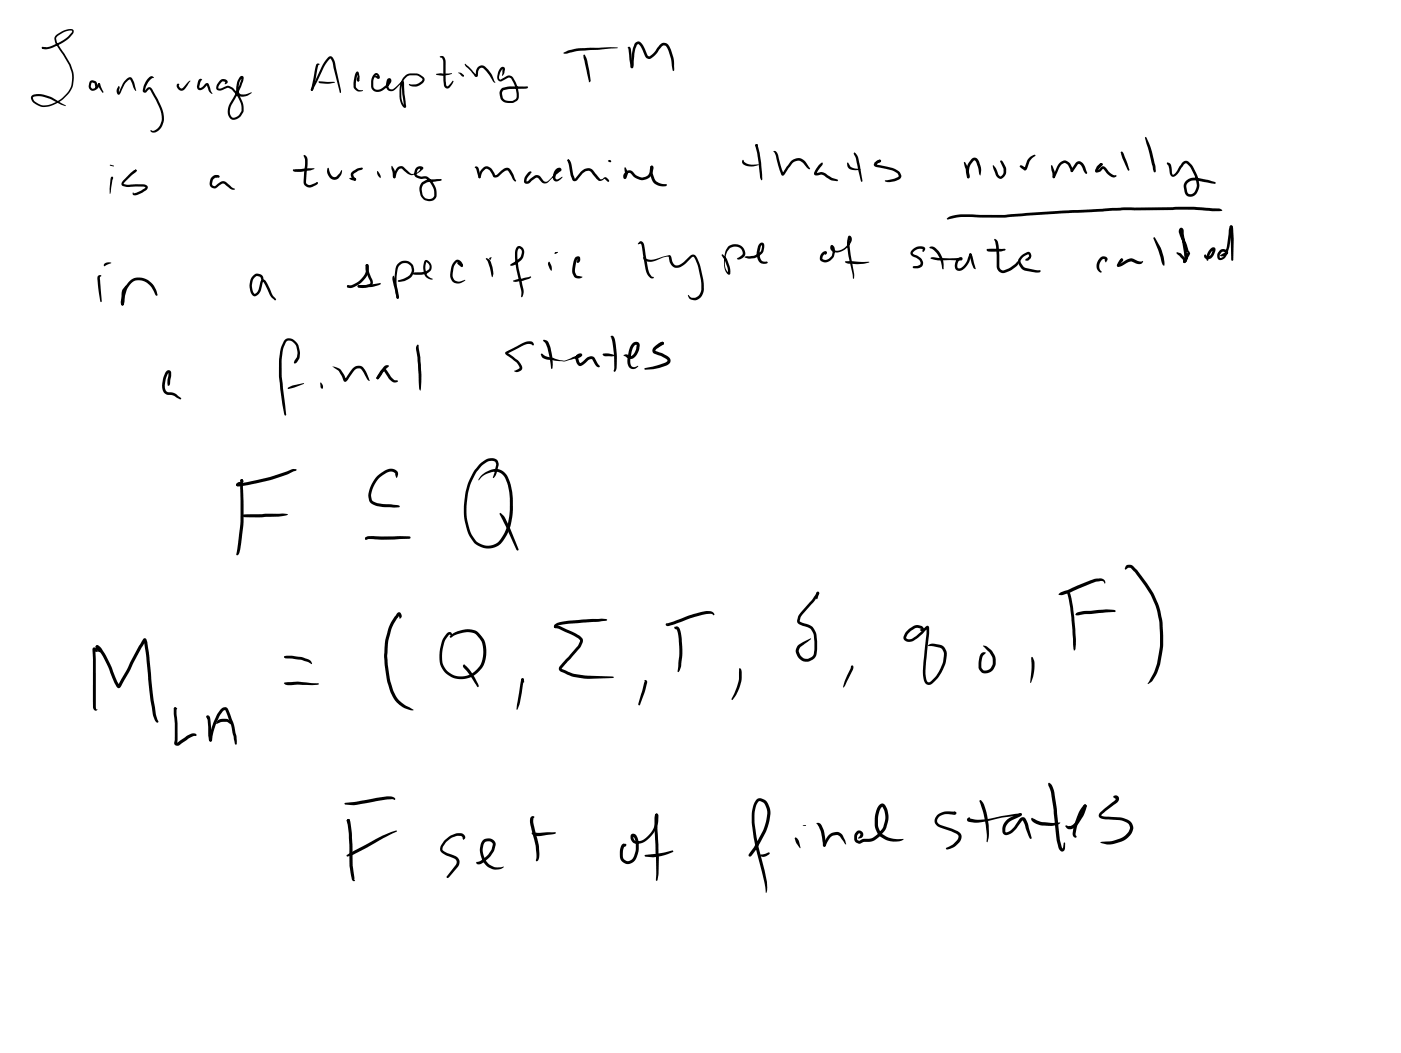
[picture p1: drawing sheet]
<svg xmlns="http://www.w3.org/2000/svg" width="108mm" height="81mm" viewBox="0 0 108 81" stroke-linecap="round" stroke-linejoin="round" font-family="sans-serif">
<g fill="#000">
<path d="M3.2 3.7l.8-.2a3.1 3.1 0 0 0 1.5-1l.1-.1-.1-.1-.5 .2-.6 .3-.1 .2 .1 .4 1 1.6a2.27 2.27 0 0 1-2.3 3.2 .85 .85 0 0 1-.7-.6v-.2l.2-.1a2.07 2.07 0 0 1 1.4 .2l1.1 .7-1.7-.7-.4-.1-.4 .1v.3l.5 .3a2.17 2.17 0 0 0 2.1-1 2.07 2.07 0 0 0 .1-2.1l-1-1.6-.1-.3a.4 .4 0 0 1 .3-.5 1.65 1.65 0 0 1 1-.4l.2 .2-.1 .2a3.5 3.5 0 0 1-2.1 1.2zM3.2 3.7l.1-.1 .1 .1-.1 .1zM3.3 3.6l.3 .1-.3 .1zM6.9 6.2h.3a.29 .29 0 0 1 .3 .3l-.1 .3-.1-.4h-.2l-.1 .3 .1 .1 .3-.1 .2-.3 .1 .1-.2 .4-.5 .1-.2-.3zM7.6 6.4l.1 .1 .3 .6-.1 .1-.3-.5zM8.5 12.7l.3 .1h-.3zM8.6 13.6h.1v.1v.1l-.1-.1h.1l-.2 1.2v-.5zM9.1 6.7l.1-.1v.1v.5h-.1l.4-.7 .3-.5h.3l.2 .3 .2 .7-.2-.1-.3-.8-.4 .3-.3 .7a.19 .19 0 0 1-.2 .2 .19 .19 0 0 1-.1-.3zM10.4 13.1h.1l-.1 .1zM10.4 13.1h.1l-.1 .1v-.1zM10 13.4l.4-.3h.1l-.1 .2-.9 .9h1.6a.25 .25 0 0 1 .3 .2 .25 .25 0 0 1-.2 .3l-.6 .3h-.3l-.1-.2 .1 .1 .2-.1 .7-.4h-1.3a.39 .39 0 0 1-.5-.3zM11.4 6a.21 .21 0 0 1 .2-.1 .21 .21 0 0 1 .2 .1h-.1l-.3 .3-.2 .7 .2-.3h.2l.4 .7a2.69 2.69 0 0 1 .5 2.3 .62 .62 0 0 1-.9 .5v-.1h.1a.6 .6 0 0 0 .6-.5 2.51 2.51 0 0 0-.4-2.1l-.4-.6-.2 .1a.18 .18 0 0 1-.3 .1l.1-.5z"/>
<path d="M13.7 6.5h.1l-.1 .1 .3 .2 .5-.5 .2-.1-.4 .6-.3 .2-.3-.2-.1-.1zM15.3 6.1h.2h.1l-.2 .2v.5l.2-.1 .3-.3h.1l.4 .8-.3-.2-.2-.5-.3 .4h-.3l-.1-.3zM16.3 13.7l.3-.2 .3 .1v.1l-.1-.1-.4 .2-.1 .4 .2 .1 .7-.3a.99 .99 0 0 1 .7 .4l.2 .1v.1a1.02 1.02 0 0 1-.8-.4h-.2l-.5 .3h-.3l-.1-.3zM17 6.2l.3-.1a.2 .2 0 0 1 .2 .1 .2 .2 0 0 1-.1 .3h-.1l.1-.2h-.3l-.2 .3-.1 .2h.2l.6-.2 .4 .2a2 2 0 0 1 .7 1.8l-.2 .4-.2 .2h-.3l-.3-.1a1.1 1.1 0 0 1 .2-1.4l.5-1.1 .2-.6-.2 .7v.5l.4 .1 .6-.2-.3 .3-.5 .1a.46 .46 0 0 1-.4-.5 1.47 1.47 0 0 1 .3-1.1 .16 .16 0 0 1 .2 0 .16 .16 0 0 1 .1 .2l-.2 .5-.8 1.6-.1 .6 .2 .2h.2l.3-.1 .2-.4a2.02 2.02 0 0 0-1-1.7l-.6 .2-.3-.1v-.3zM22.6 13.1l1.6-.1-.3 .1-.7 .1h-.5zM23.4 12h.1a.76 .76 0 0 1 .2 .9l-.1 1.2 .3 .2 .5-.2a.11 .11 0 0 1 .1 .1 .11 .11 0 0 1-.1 .1l-.3 .1a.47 .47 0 0 1-.7-.4l.1-1.6zM25.3 4.4a.25 .25 0 0 1 .4 .2l.6 2.5h-.1l-.6-2.3-.1-.3-.5 .5-.9 2h-.1l.8-1.9zM24.4 4.9l.2 .1h-.1l-.3 1.7-.2 .3-.1-.1zM24.5 6.3h1.3l-.6 .2-.5-.1zM25.2 13h.1l.2 .5 .3 .1h.2l.3-.5-.1 .4a.56 .56 0 0 1-.7 .3 .56 .56 0 0 1-.3-.7zM26.9 13.8l.5-.1a.16 .16 0 0 1-.1 .2 .16 .16 0 0 1-.2 0zM27.1 13.2l.5-.2h.4l-.1 .1-.3 .1-.4 .2 .2 .4-.1 .1-.3-.3z"/>
<path d="M27.3 13.8l.1-.1v.2h-.1zM27.5 5.5l.1 .1 .1 .6h-.2v-.6l.1 .1-.2 1 .2 .2 .4 .1h-.1h-.4l-.2-.3v-.5zM27.6 6.1l.1 .1-.1 .1-.1-.1zM27.6 5.8l.1 .1v.3a.12 .12 0 0 1-.2 0 .12 .12 0 0 1 0-.2zM28.8 5.7h.3l.2 .2-.1 .2-.3-.1 .1-.2 .2 .1-.2-.1-.2 .3v.6l.2 .2h.3l.4-.3 .3-.4-.1 .5 .3 .2 .2-.2 .5-.4h.2l.2 1.9a.16 .16 0 0 1-.2 .1 .16 .16 0 0 1-.1-.2l-.2-.5v-.7a1.13 1.13 0 0 1 .8-1.2h.6l.4 .2 .1 .3-.1 .2a.85 .85 0 0 1-1 .2l-.1-.1h.6l.4-.2 .1-.2-.4-.3h-.6a1.02 1.02 0 0 0-.7 1.1v.7l.3 .6h-.1l-.1-.9v-.9l-.4 .4a.47 .47 0 0 1-.7 .1 .74 .74 0 0 1-.1-.8h.1a.21 .21 0 0 1 .3 .1 .21 .21 0 0 1-.1 .3l-.6 .4a.55 .55 0 0 1-.9-.2 1.12 1.12 0 0 1 .2-1zM29.1 13.2l.2 .3v.2l-.2-.3zM30.2 12.8l.2 .4v.4l.1 .1h-.1l-.1-.1zM30.6 12.9l.4-.1 .8 .6 .3-.1 .3-.4 .1 .1-.3 .1-.1 .4 .4 .1h.2a1.34 1.34 0 0 1 .8 1.7l-.4 .2-.5-.1-.2-.4-.1-.6 .2-.3 .3-.2 1.2-.1v.1l-1.1 .2-.3 .1-.1 .2 .1 .6 .2 .3h.4l.3-.2a1.24 1.24 0 0 0-.8-1.3l-.4-.1a.37 .37 0 0 1-.4-.4l.1-.3 .2-.2a.2 .2 0 0 1 .3 0 .2 .2 0 0 1 0 .3l-.4 .3-.4 .1-.3-.1-.4-.4h-.2l-.2 .2-.2 .5h-.1l.1-.4zM33.6 5.7h1.2l-.6 .1h-.6zM33.9 4.4l.2-.1a.4 .4 0 0 1 .2 .6l.1 1.7h.1l.4-.4v.1l-.2 .4-.2 .1h-.2l-.1-.2v-1.9l-.1-.2zM35.3 5.6h.2l.3 .2-.2 .1zM35.6 5.8h.2l-.1 .1z"/>
<path d="M35.8 4.9l.5 .4 .4 .5v-.3l.1-.3 .2-.2 .3 .1a1.75 1.75 0 0 1 .7 1l.1 .3-.6-.9-.4-.3-.2 .1-.1 .6h-.2l-.7-.8zM36.6 12.9l.1-.1 .2 .1 .1 .7v.1h-.1l-.2-.7zM37.2 12.9l.3-.1 .3 .1 .4 .6 .6-.5 .4-.1 .2 .3 .4 .7-.1 .1-.2-.1-.4-.8-.2 .1-.5 .4-.3 .1-.1-.1-.3-.5-.2-.1-.3 .2-.2 .5h-.1l.1-.4zM37.5 19.9a1.27 1.27 0 0 1 .5 1.4h-.1l-.3-1.1-.2-.2zM38.6 5.2h.2l.1 .2-.2 .4v-.5l-.1 .2-.1 .4v.2l.7-.3 .3 .2a2.12 2.12 0 0 1 .4 1.7l-.1 .1a.89 .89 0 0 1-1.2-.2l-.1-.5 .2-.3 .6-.1h1.4l-.1 .1h-.1l-1.2 .1-.5 .1-.1 .2 .1 .4a.67 .67 0 0 0 .7 .2l.3-.3-.1-.8-.4-.7-.7 .3-.2-.1-.1-.4zM40.7 13.3l.2-.1 .1 .1h-.2l.1 .1-.3 .3v.3l.8-.5 .2 .1 .3 .4h.2l1-1v.1l-.2 .3-.1 .3 .2 .1 .3-.2v.1l-.3 .3h-.2l-.2-.3 .1-.4a.38 .38 0 0 1 .1-.3 .38 .38 0 0 1 .4 0v.2l-1.1 .9h-.3l-.5-.4-.5 .4-.2 .1a.32 .32 0 0 1-.3-.3 .32 .32 0 0 1 .2-.3zM43.4 4.1l.2-.1a4.5 4.5 0 0 1 2-.3h2l-3 .2-1 .2zM43.7 12.3h.1v.1zM43.8 12.3l.1 .1h-.1h-.1zM43.7 12.4l.1-.1 .2 .2 .3 1.3 .7-.8a.54 .54 0 0 1 .8 .3l.5 .5 .4-.1 .2 .3-.3-.2-.3 .1h-.2l-.6-.7h-.2l-.4 .1-.5 .6h-.2l-.2-.4zM44.9 4.3l.2-.1 .1 .5 .3 1.5-.1 .1zM46.9 12.3h.2v.2h-.2z"/>
<path d="M48.1 12.9h.1l.2 .4-.1 .3a.17 .17 0 0 1-.3 .1 .17 .17 0 0 1 .1-.3l.2-.2 .2-.1 .5 .4a.69 .69 0 0 0 .8 .1 .69 .69 0 0 0 .3-.7l.1-.1h.1v.3a.88 .88 0 0 1-.6 .8 .88 .88 0 0 1-.9-.4l-.3-.2-.2 .2-.1 .1h-.1l.1-.3zM48.3 3.7a.17 .17 0 0 1 .3 0 .17 .17 0 0 1 0 .2l.2 1.3-.1 .1-.1-.2-.2-1.3zM49 3.3a.39 .39 0 0 1 .4-.1 .39 .39 0 0 1 .2 .4l.3 .7h.1l.4-.2 .2-.4a.52 .52 0 0 1 .8-.3l.3 .5 .2 .6 .1 .8-.1 .2-.4-1.6-.3-.4a.27 .27 0 0 0-.3 .2l-.3 .5a.56 .56 0 0 1-.7 .3l-.2-.1-.4-.8-.2-.2-.2 .5-.1 1.3h-.2l.1-1.1zM49.3 18.6h.2l.1 .2 .3 2 .2 .4 .3 .2-.1 .1a.59 .59 0 0 1-.5-.7l-.4-1.9v-.1h-.3zM49.6 19.8l.3 .2h.3l1.1-.3a.23 .23 0 0 1 .3 0 .23 .23 0 0 1 .1 .2l.2 .4 .3 .1 1.2-.8a.45 .45 0 0 1 .4 .5l.4 1.4v.8a.72 .72 0 0 1-.3 .7 .72 .72 0 0 1-.8 0l-.1-.3 .2 .2 .3 .1a.65 .65 0 0 0 .5-.7v-.7l-.2-1.1-.3-.7h-.2a1.73 1.73 0 0 1-1.2 .8h-.2l-.2-.2-.1-.6a2.03 2.03 0 0 0-1.3 .3l-.2 .1a.38 .38 0 0 1-.5-.4zM50.1 12.8l.2 .1v.4l.1 .4a1.07 1.07 0 0 0 1 .5 .7 .7 0 0 1-.9 0l-.2-.2-.2-.5zM56.1 19l.2-.1a.71 .71 0 0 1 .8 0 .71 .71 0 0 1 .2 .9l-.3 .2a.12 .12 0 0 1-.1 0 .12 .12 0 0 1-.1-.1l.4-.3a.61 .61 0 0 0-.3-.6 .61 .61 0 0 0-.7 .1 1.8 1.8 0 0 0-.2 1.7l.2 .2-.1 .1-.1-.5-.4-.9 .1-.1a1.67 1.67 0 0 1 .6 1.1v.3a.16 .16 0 0 1-.2 .2 .16 .16 0 0 1-.1-.2l-.1-.1a2.4 2.4 0 0 1 .2-1.9zM57.2 12.4v-.1l.2 .2 .3 .2h.8l-.4 .1a.8 .8 0 0 1-.9-.3zM57.4 19.8l.7-.1 .3-.2 .2-.2 .1-.4-.2 .6 .1 .3a.38 .38 0 0 0 .5 .3l.1 .1a.5 .5 0 0 1-.6 .1 .5 .5 0 0 1-.3-.4v-.4l.1-.4a.3 .3 0 0 1 .1-.3 .3 .3 0 0 1 .4 0v.3a1.02 1.02 0 0 1-1.5 .7zM58.2 11.1h.2v.2h-.2zM58.3 11.1l.1 .1-.1 .1-.1-.1zM58.2 11.2l.2-.1 .1 .7 .2 1.6v.5l-.1-.3z"/>
<path d="M59.6 11.6a.35 .35 0 0 1 .4 .5l.4 1.3h-.1l.8-1.1a.71 .71 0 0 1 1 .2l.3 .5v.1l-.6-.6-.3-.1-.4 .2-.5 .7a.2 .2 0 0 1-.2 .2 .2 .2 0 0 1-.2 0zM63.1 12.7l.2-.2 .1 .1-.5 .8v-.1h.5l1.2 .6-.1 .1-.5-.1-.7-.4a.32 .32 0 0 1-.6-.2zM63.3 19.5a.19 .19 0 0 1 .2-.2 .19 .19 0 0 1 .2 .2l-.1 .1-.1-.1 .1 .1-.2 .1v.3h.2l.3-.1 .2-.2 .1-.3-.2-.4h.2v.2a.77 .77 0 0 0 1-.2l.2-.2 .1-.3-.1-.2h.1a2.58 2.58 0 0 0 .1 1.4l.2 1.4v.4l-.1-.4a5.9 5.9 0 0 1-.4-2.6v-.2a.2 .2 0 0 1 .3 0 .2 .2 0 0 1 0 .2l-.2 .4-.3 .3a.69 .69 0 0 1-1.1-.1 .18 .18 0 0 1 .1-.2 .18 .18 0 0 1 .2 .2v.3a.75 .75 0 0 1-1 .7l-.1-.3zM65.3 12.6v-.1l.3 .4 .7 .2h-.5a.49 .49 0 0 1-.5-.3zM65.8 11.7l.3 .5 .4 1.7-.1 .1-.5-1.8-.1-.4zM67.4 12.5l.3-.2 .2 .1-.3 .1zM67.5 12.5l.3-.2 .1 .2-.4 .2 1.3 .3a.66 .66 0 0 1 .6 .7l-.5 .3h-.7v-.1l1-.2 .1-.1-.1-.2-.5-.3-1.1-.2a.2 .2 0 0 1-.3-.2 .2 .2 0 0 1 .2-.2zM67.7 12.3l.2 .1v.1l-.2-.1zM70.3 19.2l.3-.2h.4a.22 .22 0 0 1 .2 0 .22 .22 0 0 1 0 .3l-.1 .1v-.2h-.5l-.3 .3 .2 .1a.8 .8 0 0 1 .6 .6v.2l-.1 .2-.3 .1-.4-.1 .1-.1 .5-.1v-.1l-.1-.3-.6-.4v-.2zM71.7 19a1.08 1.08 0 0 1 1 1.1v.6h-.1a1.97 1.97 0 0 0-.8-1.5l-.1-.1zM71.7 19.9l.2-.1 2.2 .1-.3 .5v.2l.1 .1 .5-.4 .4-.8 .1 .2-.3 .5a.74 .74 0 0 1-.9 .6l-.1-.1v-.3l.1-.3 .1-.2a.16 .16 0 0 1 .3-.1 .16 .16 0 0 1 0 .3h-1.8zM73 16.8l.1-.1a4.3 4.3 0 0 1 2.1-.2l2.2 .1 9.3-.6 5.2-.1 2 .2 .3 .1-.8 .1-1.5-.1h-5.3l-9.2 .6h-1.9a5.5 5.5 0 0 0-2.2 .1h-.3z"/>
<path d="M74.3 12.5h.1l.2 .5 .1 .6-.1 .1-.1-.1zM74.9 12.2h.3l.2 .2 .2 .5v.6l-.1-.1-.3-.9-.1-.1-.4 .4v.6a.17 .17 0 0 1 0 .2 .17 .17 0 0 1-.2 .1v-.4a1.28 1.28 0 0 1 .4-1.1zM74.7 19.5l.2 .1-.1 .1-.1-.1zM74.7 19.6h.1l.1 .2 .3 .9h-.2a1.17 1.17 0 0 1-.3-.9zM76.1 19.2h1.3h.1l-.4 .2h-.8l-.3-.1zM76.5 12.8l.1-.1 .1 .2 .2 .6 .2 .1 .2-.3v-.3l-.2-.4a.12 .12 0 0 1 0-.2 .12 .12 0 0 1 .1 0 .12 .12 0 0 1 .1 .1l.2 .5-.1 .5a.41 .41 0 0 1-.5 .3 .41 .41 0 0 1-.2-.5zM76.7 18.4a.57 .57 0 0 1 .3 .7v1.5l.1 .2h.2h.2l.7-.5a.15 .15 0 0 1 .1-.1 .15 .15 0 0 1 .2 0l-.2 .3-.7 .5a.51 .51 0 0 1-.8-.4l-.1-1.6-.1-.5zM78.6 12.7l.4 .3h-.1l.4-.8a.46 .46 0 0 1 .5-.2l-.5 .4-.1 .5a.19 .19 0 0 1-.1 .2 .19 .19 0 0 1-.3-.1l-.2-.2zM81 12.7l.3 .6v.4a.25 .25 0 0 1-.2-.4zM81.6 12.6l.4-.2h.3l.2 .2 .2 .6h-.2l-.2-.5-.3-.1-.3 .2-.5 .9-.1-.1zM81.1 13.6h.1l.1 .1h-.1zM82.9 12.5l.2-.1a.41 .41 0 0 1 .4 .3l.2 .7a.46 .46 0 0 1-.3-.5l-.3-.3-.4 .6h-.2v-.1z"/>
<path d="M84.6 12.7h.1a.15 .15 0 0 1 .1-.1 .15 .15 0 0 1 .2 .1l-.3 .2h-.2zM84.8 12.6h.1v.1h-.1zM84.8 12.6h.1v.1l-.3 .5-.1-.1 .3-.2a.26 .26 0 0 1 .5 .1l.2 .3 .3 .2h.2v.1l-.2 .1-.2-.1-.6-.6-.2 .2a.25 .25 0 0 1-.4 0zM86.3 11.7h.1l.2 .2 .4 1.2v.1zM88.2 10.6h.1l.4 .7 .4 1.8a.11 .11 0 0 1-.1 .2 .11 .11 0 0 1-.1-.2zM88.9 18.3h.1l.5 .8 .2 .8v.6l-.2-.3zM89.9 12.6l.1-.1a.46 .46 0 0 1 .3 .6l.1 .4 .7-1 .2-.1h.3a2.91 2.91 0 0 1 .8 1.9v.1a.65 .65 0 0 1-.3 .6 .65 .65 0 0 1-.7 0l-.2-.6a.78 .78 0 0 1 1.1-.7l.9 .2 .5 .2-.1 .1-1.3-.3a.59 .59 0 0 0-.9 .5l.2 .5h.3l.1-.1a1.2 1.2 0 0 0 0-1.3l-.3-.6-.3-.3-.2 .1-.5 .8-.2 .1h-.2l-.1-.2-.2-.6zM90.7 19.4l.3 .1 .3 .4v.3a.16 .16 0 0 1-.1 0 .16 .16 0 0 1 0-.2l-.6-.5zM93.3 19.1a.22 .22 0 0 1 .3 0 .22 .22 0 0 1 0 .4l-.2 .3-.3 .2a.27 .27 0 0 1-.3-.3l.1-.1 .1 .1h.2l.3-.5v.1l-.3 .3-.1 .4-.1 .1v-.1a1.06 1.06 0 0 1 .3-.9zM94.8 17.4l.2 .1-.2 1a2.1 2.1 0 0 1-.5 1.5h-.3l-.2-.1a.54 .54 0 0 1 .2-.6l.3-.1a.26 .26 0 0 1 .3 .3 .26 .26 0 0 1-.3 .2h-.3l.4-.3h-.2l-.2 .2 .1 .3a.5 .5 0 0 0 .3-.5zM94.8 17.4h.1l.1 .2v2.4l-.1 .1v-.1zM7.6 21.3l.2-.1-.1 .2 .1 1.8v.1l-.3-1.3z"/>
<path d="M8 20.3l.3-.1 .3 .1-.6 .2zM10 21.7a1.12 1.12 0 0 1 1.5-.1 1.7 1.7 0 0 1 .6 1.1v.1a.21 .21 0 0 1-.2-.3 1.46 1.46 0 0 0-1-.9 .97 .97 0 0 0-1.2 .8l-.2 .8 .1 .2-.2 .1h-.1v-.2l.2-1zM9.7 22l.1 .1-.2 .4v1h-.2l-.1-.1 .1-.9zM12.8 28.6a.2 .2 0 0 1 .3-.1 .2 .2 0 0 1 .1 .2l-.1 .9-.1 .1-.1-.2 .1-.8-.2 .4-.1 .6v.3l.2 .2 .6 .1 .5 .4-.1 .1-.6-.3-.5-.1a.75 .75 0 0 1-.3-.9l.1-.5zM18.2 37.3l2.6-.5 1.7-.7 .4 .1-.7 .3-1.7 .6-2 .4-.3-.1zM18.3 37.2l.1-.1 .3 .1-.4 .3-.1-.1zM18.6 36.9l.1 .1v.1l-.2-.1zM18.6 36.9l.1 .1a.11 .11 0 0 1 .1 .1 .11 .11 0 0 1-.2 0zM18.5 37h.2l.1 3.2-.1 .7a4 4 0 0 1-.3 1.9l-.2-.1 .3-2.4zM18.6 39.7l1.9-.1h1.3h.4l-.7 .2-1.3 .1h-1.4zM19.5 21.3a.44 .44 0 0 1 .5-.2 .44 .44 0 0 1 .3 .4l-.1 .2-.2-.4h-.3a1.05 1.05 0 0 0-.2 1.3l.1 .1 .2-.2 .3-.8 .2-.2 .2 .2 .6 1.1a.21 .21 0 0 1 .1 .4l-.4-.4-.4-.8-.2-.2a1.38 1.38 0 0 1-.3 .9 .36 .36 0 0 1-.5 .1 .36 .36 0 0 1-.1-.4 1.23 1.23 0 0 1 .2-1.1zM22.2 29.9l.4-.2 .8-.1-.8 .3-.4 .1z"/>
<path d="M21.9 26.2l.3-.1a.83 .83 0 0 1 .8 .6l.1 .9-.2 .3-.2 .1-.1-.1 .3-.4v-.3l-.1-.5-.4-.4-.2-.1-.2 .2a3.7 3.7 0 0 0-.3 2.1l.4 3.5h-.1l-.2-.8-.2-1.3a8.2 8.2 0 0 1 .1-3.2zM24.7 29.5l.2 .2-.1 .3-.1-.1zM25.6 28.2l.6 .3 .5 .8-.1-.1 .4-.6a.62 .62 0 0 1 1-.3l.5 1.1-.2-.2-.5-.7-.1-.1-.4 .1-.4 .7a.22 .22 0 0 1-.2 .2 .22 .22 0 0 1-.3-.1l-.3-.7zM26.8 22l.1 .1h-.1h-.1zM28.2 20.4l.1-.1a.84 .84 0 0 1-.1 1.1 1.4 1.4 0 0 1-1.4 .7v-.1h.2a1.47 1.47 0 0 0 1.2-1.4zM26.7 22h.2v.1h-.1zM27.6 22l1.7-.2 .1 .1-.7 .2-.5 .1h-.6zM28.2 20.4l.1-.1 .1 .2v.3l.3 1-.2 .3-.6 .1a.24 .24 0 0 1-.3-.2h.4l.5-.1v-.1v-.3a1.56 1.56 0 0 1-.3-1.1zM29.4 28.5l.1-.1a.25 .25 0 0 1 .3 .2l.4 .5 .2 .2h.2l.1 .1h-.1l-.2 .1-.3-.1-.5-.8-.4 .6h-.2v-.2zM29.6 28.2l.2-.1 .2 .1-.5 .5a.56 .56 0 0 1-.5 .5v-.1zM30.3 21.2l.4 1.6-.1 .2-.1-.1-.3-1.4zM29 36.7a1.26 1.26 0 0 1 1.4-.5l.3 .2-.1 .4-.2-.3-.2-.2a1.92 1.92 0 0 0-1.5 2.3l.1 .1a2.8 2.8 0 0 0 1.5 .2l.5 .1-.1 .1h-.5a2.51 2.51 0 0 1-1.5-.2l-.2-.2a1.92 1.92 0 0 1 .5-2z"/>
<path d="M30.7 20.3a.71 .71 0 0 1 .9-.1 .71 .71 0 0 1 .3 .9l-.2 .2a1.32 1.32 0 0 1-1 .4h-.1l.1-.1 .7-.3a.6 .6 0 0 0 .3-.8l-.3-.2h-.4a.6 .6 0 0 0-.4 .5 4.6 4.6 0 0 0 .1 2.1l-.1 .1a4.5 4.5 0 0 1-.1-2.4zM30.6 22.9l.1-.1v.2h-.1zM31.7 21.1l.5-.1a1.12 1.12 0 0 0 .8-.2l.1-.3-.3-.3v.4l.1 .5 .4 .4a.46 .46 0 0 1-.6-.3l-.1-.4a.57 .57 0 0 1 .2-.8l.2 .1a.54 .54 0 0 1 .3 .6 .54 .54 0 0 1-.5 .4 1.46 1.46 0 0 1-1.1 0zM32.1 26.6h.2l.1 1.5 .1 1.3-.1 .7-.1-.2-.1-2.3-.1-.7zM35 20.1l.3-.1 .3 .2a.16 .16 0 0 1 .1 .2 .16 .16 0 0 1-.2 .1l-.3-.2h.3l.1 .1-.1 .1-.2-.3-.2 .1-.2 .3v.7a.46 .46 0 0 0 .6 .4l.4-.1-.4 .2a.62 .62 0 0 1-.6-.1 .62 .62 0 0 1-.2-.7l.1-.5zM37 35.8a1.14 1.14 0 0 1 1.1-.5l.2 .2 .1 .3-.2 .7-.2 .3 .2-1v-.2l-.3-.1h-.3l-.5 .5a5.1 5.1 0 0 0-.6 5.5 1.31 1.31 0 0 0 1.1 .5 1.4 1.4 0 0 0 1.3-1l.2-.5a6.1 6.1 0 0 0-.2-3.7l-.3-.4-.4-.1a1.61 1.61 0 0 0-1.3 .7 .91 .91 0 0 1 .6-.6 1.17 1.17 0 0 1 1-.2l.4 .2a4.7 4.7 0 0 1 .6 3.4 2.98 2.98 0 0 1-1.3 2.4 1.67 1.67 0 0 1-2.2-1.4 5.3 5.3 0 0 1 1-5zM38.5 39.6l.1-.1a3.8 3.8 0 0 1 1 1.8l.4 1-.1 .1h-.1zM39.8 19h.2l.2 .1a.75 .75 0 0 1-.1 1l-.5 .3h-.3l.8-.6 .1-.4-.2-.3-.1 .3v.5l.3 1.8a1.4 1.4 0 0 1 .1 1.2h-.2l.1-.5-.5-2.2a1.52 1.52 0 0 1 .1-1.1zM39.5 21.6l1.4-.3a.11 .11 0 0 1 0 .1 .11 .11 0 0 1-.2 .1l-.9 .2zM38.9 27.1l1.1-.5a.8 .8 0 0 1 1.1-.2v.2l-.2-.1a.93 .93 0 0 0-.8 .2l-1 .6v-.1l.8 .6 .3 .4v.2a.43 .43 0 0 1-.5 .2h-.1l.4-.2v-.2l-.2-.3-.8-.6zM41.7 27.3v-.1l.4 .3 1.4 .3 1.2-.5v.2l-.1 .1 .1 .4 .6-.5h.3l.2 .1 .4 .6-.1 .1-.1-.1-.4-.5-.7 .4a.3 .3 0 0 1-.5-.2l-.1-.3 .1-.3a.19 .19 0 0 1 .3-.1 .19 .19 0 0 1 .1 .3l-1.4 .4-1.4-.2-.2-.2zM41.8 26.2a.45 .45 0 0 1 .6 .5l.2 1.2v.5h-.1a4.6 4.6 0 0 0-.5-2z"/>
<path d="M42.2 20.2h.1h.1l.1 .3v.4l-.3-.5zM44.3 19.8a.24 .24 0 0 1 .4 .1 .24 .24 0 0 1-.2 .3h-.1l.1-.3 .1 .1-.2 .2-.1 .8 .1 .2 .5 .1a.43 .43 0 0 1-.6 .1l-.2-.3v-.3l.1-.7zM46.4 27.3l.5-.1 .5 .2-.8 .1zM47.1 25.9h.2a5.7 5.7 0 0 1 .2 2.7l-.2 .1v-.1v-1.2l-.2-1.4h-.1zM48.7 26.5l.4-.2 .2 .2-.1 .5-.2 .4-.4 .3-.6-.3 .2-.1 .4 .1h.1l.3-.5 .1-.3h-.2l-.1 .3-.2 1 .1 .3 .2 .1 .3-.1-.1 .1a.45 .45 0 0 1-.5 .1 .45 .45 0 0 1-.3-.5l.1-.8zM50.8 26.5l.2-.2a.15 .15 0 0 1 .1 .2 .15 .15 0 0 1-.1 .1l-.4 .2zM50.4 26.7l.4-.3a.17 .17 0 0 1 .2-.1 .17 .17 0 0 1 .1 .2l-.5 .4-.1 .1 .5 .2 .6 .4 .1 .3-.3 .2a2.93 2.93 0 0 1-1.8 .3l1.1-.3 .7-.3-.1-.2-1-.4v-.2zM65.1 20.2l.4-.1 1.5 .1-1 .2-.6-.1zM78.7 19.7l.4-.3h.3l.1 .3-.1 .2-.2 .2h-.2v-.1l.3-.3-.1-.1-.3 .1-.3 .4 .1 .3 .3 .2 1.2 .3a.28 .28 0 0 1-.4 .1l-.8-.1-.3-.2-.3-.5zM84.8 19.9l.3-.1h.2v.2l-.1 .2-.1-.2h-.2a.64 .64 0 0 0 0 1 .41 .41 0 0 1-.4-.6zM86.1 20.4h.1v-.1l.9-.4 .7 .2h.2a.13 .13 0 0 1 0 .2 .13 .13 0 0 1-.1 0l-.8-.2-.8 .4a.13 .13 0 0 1-.2 0 .13 .13 0 0 1 0-.1zM86.4 20l.1-.1v.2h-.2z"/>
<path d="M86.4 20l.1-.1v.2h-.1zM86.3 20l.1-.1 .1 .1-.3 .6-.1-.2zM90.9 17.6h.2l.1 .1 .3 2.1-.1 .4-.4-2.4 .1-.1v.4l.6 1.4-.3 .7-.1 .1-.1-.1 .3-.7-.7-1.6zM7.4 49.7h.2a4.9 4.9 0 0 1 1.1 2l.5 1.1h-.1l1.9-3.5a.19 .19 0 0 1 .2-.1 .19 .19 0 0 1 .1 .2l.4 2.9a9.8 9.8 0 0 0 .5 3.2v.1a.15 .15 0 0 1-.2 .1 .15 .15 0 0 1-.1-.2 26 26 0 0 1-.6-4.8l-.2-1.3h.1l-1.8 3.4a.21 .21 0 0 1-.2 .2 .21 .21 0 0 1-.2-.1l-1-2.2-.6-.8h.1h-.1zM7.2 49.9h.2l.1 .3h-.1l-.2-.1 .1-.1 .1 4.5 .1 .2a.11 .11 0 0 1-.1 .1 .11 .11 0 0 1-.1-.1l-.1-.2zM7.4 49.8l.2-.1v.2v-.1l.2 .4-.3-.1-.1-.1zM13.4 54.5h.1a.51 .51 0 0 1 .1 .6l.1 .6-.1 1.6 .8-.6 .5-.2a.13 .13 0 0 1 .2 0 .13 .13 0 0 1-.1 .2l-.4 .2-.8 .5h-.3zM15.9 55.1a.26 .26 0 0 1 .3 .1 .26 .26 0 0 1 0 .3l.1 1.5-.1 .1-.1-.1-.1-.3v-1.4l.1-.1-.1 .2-.1-.1zM17 54.6l.2-.1a.31 .31 0 0 1 .4 .3l.4 1.1 .3 1.4-.1 .1-.1-.1-.3-1.4-.5-1.2-.3 .4-.3 .6-.4 1.4h-.1l-.1-.1a4.8 4.8 0 0 1 .9-2.3zM16.8 55.5l.3-.1h.4l.4 .3-.1 .1-.3-.2h-.3l-.5 .2zM21.9 52.6l1-.1 1.7 .2-.6 .1h-1.8zM21.9 50.6h1.1a1.48 1.48 0 0 1 1 .5v.1l-.8-.4-1.2-.1z"/>
<path d="M21.9 50.6h.2v.1h-.2zM21.9 50.6h.2l-.1 .1zM28.2 41.4l.2-.1h2.4h.7l.1 .1-.1 .1-1.1 .1h-2.2l-.1-.1zM28.1 41.4h.2v.2h-.2zM28.1 41.4l.2 .1-.1 .1zM30.6 47.2a.22 .22 0 0 1 .3 .2 .22 .22 0 0 1-.1 .2l-.1-.2h.1l-.7 1.1-.2 1v1.3a5.5 5.5 0 0 0 .8 3.2l.5 .4 .7 .3h-.1a2.29 2.29 0 0 1-1.9-2.1l-.3-2.1a5.7 5.7 0 0 1 .4-2.3zM34.4 48.8l.3-.1 .1 .1v.2l-.1-.1-.1 .1a2.46 2.46 0 0 0-.2 2.6 1.7 1.7 0 0 0 2 .3 1.7 1.7 0 0 0 .8-1.9v-.1a1.42 1.42 0 0 0-.5-1l-.1-.1a1.85 1.85 0 0 0-1.6 .2l-.3 .1h-.1l.1-.1a1.96 1.96 0 0 1 1.9-.4l.2 .1a1.69 1.69 0 0 1 .7 1.3 1.9 1.9 0 0 1-1.1 2.1 1.9 1.9 0 0 1-2.3-.6 2.75 2.75 0 0 1 .3-2.7zM35.7 51.2h.1l.1 .1a4.3 4.3 0 0 1 1 1.5l-.1 .2v-.1l-1.1-1.5zM40.2 52.3h.1v.1l-.1 .1zM40.2 52.3h.1v.3l-.1-.1zM40.2 52.3h.1l.1 .1-.1 .3a5.3 5.3 0 0 1-.4 2h-.1v-.4zM42.7 48.1l.3-.1 .9-.2 2.5-.1 .4 .1-.7 .1-2.8 .2-.5 .2v.1z"/>
<path d="M42.7 48.2h.4l1.5 .8a.43 .43 0 0 1 .3 .6l-.2 .3-1.4 1.6 .9 .4 3.1 .3h-.1a8.3 8.3 0 0 1-3 0l-1-.5-.1-.2 1.4-1.7 .2-.5-.7-.4-1.3-.5zM42.7 48.2l.3 .1-.2 .1zM49.7 52.4a.19 .19 0 0 1 .2 .1 .19 .19 0 0 1-.1 .2l-.6 1.7v-.2zM51.3 48.1l.1-.1v.1v-.1l.6-.2a7.2 7.2 0 0 1 2.8-.7 .2 .2 0 0 1 .2 .1 .2 .2 0 0 1 0 .2l-.3-.1a9.1 9.1 0 0 0-2.7 .8l-.5 .1h-.2zM52 48.3h.1a.49 .49 0 0 1 .4 .5l.1 1.2-.1 .8a1.43 1.43 0 0 1-.2 1l-.1-.1 .1-1.4v-1.1l-.1-.6-.2-.2zM56.9 51.5h.1a1.82 1.82 0 0 1 0 1.5l-.3 .5-.3 .4 .1-.3a3.3 3.3 0 0 0 .4-2.1zM62.9 45.6l.2 .1-.2 .5-.1-.3zM62.9 45.6h.2v.2h-.1zM62.9 45.6l.2 .1-.1 .2-1.3 1.7-.1 .3 .7 .2a1.03 1.03 0 0 1 .6 .9v1.4a.78 .78 0 0 1-.6 .6 .77 .77 0 0 1-.8-.4l-.2-.4 .2-.4 1-.6-.8 .7-.2 .3 .2 .3 .3 .3 .5-.2 .2-.2 .1-1-.1-.5-.2-.4-.5-.2a.55 .55 0 0 1-.6-.4l.2-.5 1-1.2zM65.6 51.3h.1v.3l-.7 1.4 .3-.9 .3-.7h.1h-.1zM70 48.5a.81 .81 0 0 1 1.1-.2l.1 .1a.16 .16 0 0 1 0 .2 .16 .16 0 0 1-.2 0h-.1l.1-.1-.1-.1a1 1 0 0 0-1.1 .7l.2 .2 .3-.1 1.1-.9h.2v.5l-.3 3 .1 .7 .2 .1 .1-.1a2.91 2.91 0 0 0 1-2.2l-.2-.4-1-.2 .4-.1 .7 .1 .2 .2 .2 .4a3.1 3.1 0 0 1-1.3 2.4h-.3a1.18 1.18 0 0 1-.3-1l.3-3.3h.1l-1 .9a.58 .58 0 0 1-.9-.1l.1-.4zM75.7 49.7l.3 .1 .4 .3 .3 .5v.4a.79 .79 0 0 1-1 .8h-.1a1.29 1.29 0 0 1 .1-1.5h.3l-.3 .4-.1 .7 .2 .3 .3-.1 .2-.1 .2-.3v-.4l-.3-.5z"/>
<path d="M79.5 50.7h.1l.1 .2v.6l-.1 .7-.2 .4zM81.6 45.8l2.8-1.2h.5l.2 .1a.09 .09 0 0 1 .1 .1 .09 .09 0 0 1-.1 .1l-.2-.1h-.5l-1.8 .8a1.4 1.4 0 0 1-1 .2zM82.2 45.6h.1l.2 .2 .2 1.1 .2 2.3v.8l-.1 .1-.3-3.2zM82.9 47.2l.6-.1 1.7-.1h.6l.2 .1-.1 .1-2.9 .2h-.1zM86.8 43.6l.4-.1 .4 .4a10.5 10.5 0 0 1 1.7 2.7 8 8 0 0 1 .2 3.8 2.98 2.98 0 0 1-1 2.3h-.1a5.1 5.1 0 0 0 .9-2.6 9.6 9.6 0 0 0-.1-2.9v-.1a7.5 7.5 0 0 0-1.7-3l-.4-.3-.4 .1v-.1zM26.6 61.9l3.2-.5a.53 .53 0 0 1 .7 .2h-.1h-.6l-2.5 .4h-.7l-.1-.1zM26.7 65.9l2.8-1.5 .6-.3 .5-.1-3.5 1.9-.3 .1zM26.7 63.2l.1-.1 .2 .1-.1 .4zM26.8 63.1a.25 .25 0 0 1 .2 .1 .25 .25 0 0 1 0 .3l.2 1.6v1.6l.2 1.1-.1 .1-.2-.1-.2-1.1v-1.6zM34.2 64.8a1.45 1.45 0 0 1 1.4-.6l.1 .1a.21 .21 0 0 1 .2 .2 .21 .21 0 0 1-.2 .2l-.2-.3a1.13 1.13 0 0 0-.9 .3l-.5 .5v.3l.3 .2 .6 .2a.52 .52 0 0 1 .3 .9l-.7 .8h-.2v-.1l.7-.9 .1-.2-.2-.2-.6-.3a.52 .52 0 0 1-.5-.3 .52 .52 0 0 1 .2-.6zM37.2 64.8l.1-.1a.55 .55 0 0 1 .6-.1 .55 .55 0 0 1 .3 .5l-.1 .3a2.17 2.17 0 0 1-1 1.2h-.3l-.1-.1 .3-.2 .6-.4 .3-.4 .1-.5-.2-.1-.2-.1-.2 .1-.1 .2a1.42 1.42 0 0 0 .4 1.5 1.05 1.05 0 0 0 .9 .2h.2a1.16 1.16 0 0 1-1.8-.9v-.5zM41 64.2l1.8-.1v.1l-.2 .1-1.1 .1-.5-.1z"/>
<path d="M40.9 62.9h.1l.2 .1-.1 .1v.3l.4 1.7 .1 .7a.47 .47 0 0 1-.3 .6v-1.2l-.5-1.8zM48.6 64.3l.2-.1 .2 .2a1.89 1.89 0 0 1-.2 2 .63 .63 0 0 1-.7 .1 .63 .63 0 0 1-.3-.6v-.3a.48 .48 0 0 1 .3-.6l.2 .1-.2 .2-.1 .2v.5l.1 .3a.48 .48 0 0 0 .8-.4l.1-.9-.2-.6v.2l.2 .2a1.62 1.62 0 0 0 1.5-1.5v-.5l.1-.1 .1 .1v.5a2.05 2.05 0 0 1-1.6 1.7h-.3l-.1-.2-.1-.3zM49.7 65.9l1.3-.2 .8-.2 .1 .1-.6 .3-.8 .1h-.8v-.1zM50.5 62.7h.1l.1 .1v1.1v1.8a4.1 4.1 0 0 1-.1 2.2l-.1-.1v-1.7l-.1-2.2zM58.3 61.6l.3-.1a1.07 1.07 0 0 1 .7 1.4l-.3 1.2-1 1.8a.13 .13 0 0 1-.2 .1 .13 .13 0 0 1-.1-.2l1.1-1.8a2.07 2.07 0 0 0 .1-2l-.2-.2h-.3a2.71 2.71 0 0 0-.2 2.1l.3 1.4 .4 1.8a3.3 3.3 0 0 1 .2 1.6l-.1 .1-.1-.8-.6-2.2a10.3 10.3 0 0 1-.4-3.2l.2-.6zM58.5 65.9l.7-.2h.1v.1l-.4 .2h-.2zM61.3 64.5l.2 .3 .2 .5-.3-.3-.2-.4zM62.9 63.4h.2a.93 .93 0 0 1 .4 .9l.1 .8-.1 .1-.1-.1-.2-1.1zM63.8 64.4l.3-.2a.62 .62 0 0 1 .9 .2l.2 .7-.5-.6-.2-.2-.5 .2-.4 .7h-.2l.1-.3zM63.4 65.1l.2-.1v.2h-.1zM67.7 62a.29 .29 0 0 1 .3-.1 .29 .29 0 0 1 .3 .3v.1a1.89 1.89 0 0 1 0 1.4l-.5 .7a1.32 1.32 0 0 1-1.2 .5l-.4 .1-.3-.1-.1-.2 .1-.4 .2-.3 .4 .1v.2l-.1 .2-.3 .1 .2-.3-.1-.1-.2 .2v.3l.2 .1 .3-.2h.7l.4-.3 .4-.5 .2-.6v-.7l-.2-.3-.2 .3-.2 .6 .1 .6 .2 .5a2.08 2.08 0 0 0 1.7 .4v.1a1.66 1.66 0 0 1-1.9-.4l-.3-.6v-.6a1.6 1.6 0 0 1 .3-1.1zM72.2 62.8l.6-.3h.8l-.1 .2v-.1a.13 .13 0 0 1 .2 0 .13 .13 0 0 1 0 .2 .13 .13 0 0 1-.2 0l-.5-.1a.6 .6 0 0 0-.8 .7l.4 .2a2.29 2.29 0 0 1 1.5 .7 .57 .57 0 0 1-.2 .6l-.4 .4-.6 .2v-.1v-.1l.5-.2 .4-.4v-.3l-.2-.2-1.4-.6a.53 .53 0 0 1 0-.8z"/>
<path d="M74.6 63.1l.1-.1v.2v-.1a3.3 3.3 0 0 0 2-.1l1.9-.3 .1 .1-.1 .1-1.9 .2a2.95 2.95 0 0 1-2.2 .2zM75.5 61.7a2.31 2.31 0 0 1 .6 1.6l.1 1-.1 .6h-.1a8 8 0 0 0-.5-3.2zM77.6 63.2l.7-.4a.3 .3 0 0 1 .4 0l-1 .6-.2 .3v.4l.4-.2 .7-.9a.26 .26 0 0 1 .4 .1l.2 .4 .3 1.1h-.2v-.2l-.5-1.2-.4 .5a1.22 1.22 0 0 1-.9 .7l-.1-.1a.77 .77 0 0 1 .2-1.1zM79.5 63l.7 .3 1.5 .1-.1 .1a2.14 2.14 0 0 1-1.3 .1 .95 .95 0 0 1-.9-.5zM80.8 60.4v-.1l.2 .1 .2 .6 .5 3.7 .1 .7 .2-.5 .1 .4a.26 .26 0 0 1-.3 .3 .26 .26 0 0 1-.2-.3l-.2-.6-.4-3.5zM83.5 62h.2a1.42 1.42 0 0 1-.3 1.1l-.3 .4a.81 .81 0 0 1-.8 .4l-.2-.3h.4l.4-.3 .4-.6zM83.5 62h.1l.1 .1-.5 .9-.2 .8-.1 .6a.12 .12 0 0 1-.1 .2 .12 .12 0 0 1-.1-.2l.1-.9 .3-.9zM85.8 61.3a.31 .31 0 0 1 .4 .3 .31 .31 0 0 1-.2 .3l-1.1 .9 1.6 .2a.88 .88 0 0 1 .8 .8 1.34 1.34 0 0 1-.9 1.1l-.9 .2-.6-.1-.1-.1a3.4 3.4 0 0 0 1.7-.4 1.06 1.06 0 0 0 .6-.7l-.2-.3-.4-.2-1.1-.2a.57 .57 0 0 1-.7-.2l.1-.3 1.1-1h.1l-.2-.2z"/>
<circle cx="48.7" cy="5.2" r=".09"/>
<circle cx="50.2" cy="12.9" r=".1"/>
<circle cx="9.4" cy="23.4" r=".12"/>
<circle cx="29.1" cy="29.1" r=".1"/>
<circle cx="13.5" cy="54.6" r=".11"/>
<circle cx="16.2" cy="57" r=".11"/>
<circle cx="26.8" cy="63.2" r=".12"/>
<circle cx="50.6" cy="62.8" r=".12"/>
<circle cx="83.6" cy="62.1" r=".12"/>
</g>
<g fill="#000">
<path d="M37.8 19.9v.1h-.1z" fill-rule="evenodd"/>
<path d="M37.7 19.9h.2l-.1 .1z" fill-rule="evenodd"/>
<path d="M37.8 19.9v.1z" fill-rule="evenodd"/>
<path d="M42.7 19.5h.2l-.1 .1z" fill-rule="evenodd"/>
<path d="M42.8 19.5v.1z" fill-rule="evenodd"/>
<path d="M42.8 19.4h.2l-.2 .1z" fill-rule="evenodd"/>
<path d="M61.9 63.6h.1z" fill-rule="evenodd"/>
<path d="M61.9 63.6h.2z" fill-rule="evenodd"/>
<circle cx="61.9" cy="63.6" r=".02"/>
</g>
</svg>
